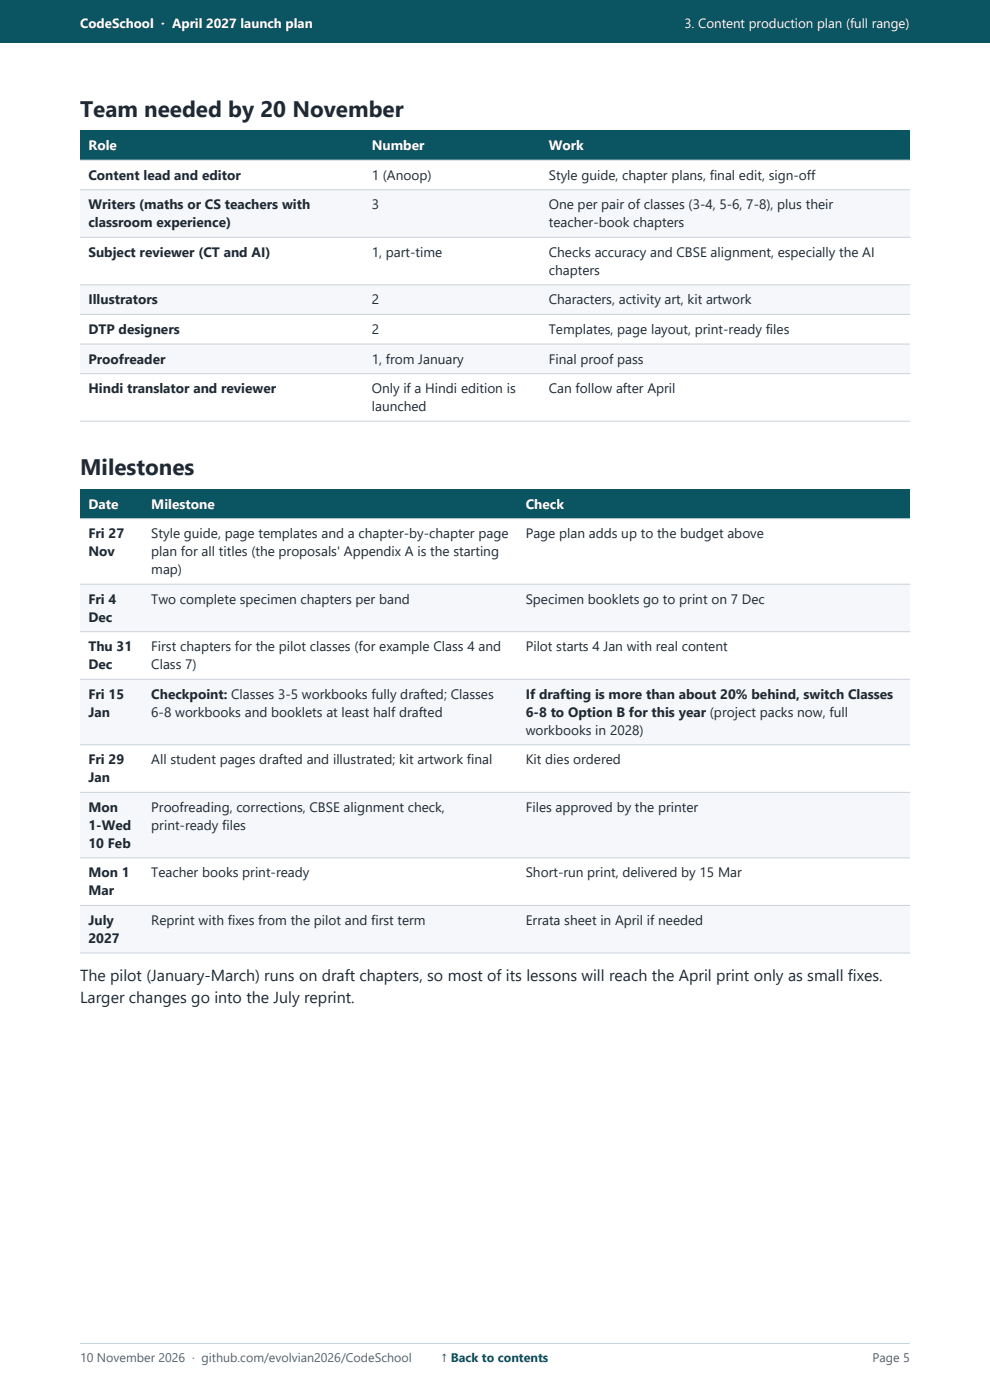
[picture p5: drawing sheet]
<svg xmlns="http://www.w3.org/2000/svg" width="210mm" height="297mm" viewBox="0 0 210 297" stroke-linecap="round" stroke-linejoin="round" font-family="sans-serif">
<defs><g id="words">
<g font-size="4.8" fill="#1f2933">
<text x="17" y="24.8">Team needed by 20 November</text>
<text x="17" y="100.8">Milestones</text>
</g>
<g font-size="3.4" fill="#1f2933">
<text x="17" y="208">The pilot (January-March) runs on draft chapters, so most of its lessons will reach the April print only as small fixes.</text>
<text x="17" y="212.8">Larger changes go into the July reprint.</text>
</g>
<g font-size="2.9" fill="#fff">
<text x="18.8" y="31.9">Role</text>
<text x="78.9" y="31.9">Number</text>
<text x="116.4" y="31.9">Work</text>
<text x="18.8" y="107.9">Date</text>
<text x="32.1" y="107.9">Milestone</text>
<text x="111.5" y="107.9">Check</text>
</g>
<g font-size="2.9" fill="#1f2933">
<text x="18.8" y="38.1">Content lead and editor</text>
<text x="78.9" y="38.1">1 (Anoop)</text>
<text x="116.4" y="38.1">Style guide, chapter plans, final edit, sign-off</text>
<text x="18.8" y="44.4">Writers (maths or CS teachers with</text>
<text x="78.9" y="44.4">3</text>
<text x="116.4" y="44.4">One per pair of classes (3-4, 5-6, 7-8), plus their</text>
<text x="18.8" y="48.2">classroom experience)</text>
<text x="116.4" y="48.2">teacher-book chapters</text>
<text x="18.8" y="54.5">Subject reviewer (CT and AI)</text>
<text x="78.9" y="54.5">1, part-time</text>
<text x="116.4" y="54.5">Checks accuracy and CBSE alignment, especially the AI</text>
<text x="116.4" y="58.3">chapters</text>
<text x="18.8" y="64.6">Illustrators</text>
<text x="78.9" y="64.6">2</text>
<text x="116.4" y="64.6">Characters, activity art, kit artwork</text>
<text x="18.8" y="70.8">DTP designers</text>
<text x="78.9" y="70.8">2</text>
<text x="116.4" y="70.8">Templates, page layout, print-ready files</text>
<text x="18.8" y="77.1">Proofreader</text>
<text x="78.9" y="77.1">1, from January</text>
<text x="116.4" y="77.1">Final proof pass</text>
<text x="18.8" y="83.4">Hindi translator and reviewer</text>
<text x="78.9" y="83.4">Only if a Hindi edition is</text>
<text x="116.4" y="83.4">Can follow after April</text>
<text x="78.9" y="87.2">launched</text>
<text x="18.8" y="114.2">Fri 27</text>
<text x="18.8" y="118">Nov</text>
<text x="32.1" y="114.2">Style guide, page templates and a chapter-by-chapter page</text>
<text x="32.1" y="118">plan for all titles (the proposals' Appendix A is the starting</text>
<text x="111.5" y="114.2">Page plan adds up to the budget above</text>
<text x="32.1" y="121.8">map)</text>
<text x="18.8" y="128.1">Fri 4</text>
<text x="18.8" y="131.9">Dec</text>
<text x="32.1" y="128.1">Two complete specimen chapters per band</text>
<text x="111.5" y="128.1">Specimen booklets go to print on 7 Dec</text>
<text x="18.8" y="138.1">Thu 31</text>
<text x="18.8" y="142">Dec</text>
<text x="32.1" y="138.1">First chapters for the pilot classes (for example Class 4 and</text>
<text x="32.1" y="142">Class 7)</text>
<text x="111.5" y="138.1">Pilot starts 4 Jan with real content</text>
<text x="18.8" y="148.2">Fri 15</text>
<text x="32.1" y="148.2">Checkpoint: Classes 3-5 workbooks fully drafted; Classes</text>
<text x="111.5" y="148.2">If drafting is more than about 20% behind, switch Classes</text>
<text x="18.8" y="152">Jan</text>
<text x="32.1" y="152">6-8 workbooks and booklets at least half drafted</text>
<text x="111.5" y="152">6-8 to Option B for this year (project packs now, full</text>
<text x="111.5" y="155.9">workbooks in 2028)</text>
<text x="18.8" y="162.1">Fri 29</text>
<text x="18.8" y="165.9">Jan</text>
<text x="32.1" y="162.1">All student pages drafted and illustrated; kit artwork final</text>
<text x="111.5" y="162.1">Kit dies ordered</text>
<text x="18.8" y="172.2">Mon</text>
<text x="32.1" y="172.2">Proofreading, corrections, CBSE alignment check,</text>
<text x="111.5" y="172.2">Files approved by the printer</text>
<text x="18.8" y="176">1-Wed</text>
<text x="18.8" y="179.8">10 Feb</text>
<text x="32.1" y="176">print-ready files</text>
<text x="18.8" y="186.1">Mon 1</text>
<text x="18.8" y="189.9">Mar</text>
<text x="32.1" y="186.1">Teacher books print-ready</text>
<text x="111.5" y="186.1">Short-run print, delivered by 15 Mar</text>
<text x="18.8" y="196.2">July</text>
<text x="32.1" y="196.2">Reprint with fixes from the pilot and first term</text>
<text x="111.5" y="196.2">Errata sheet in April if needed</text>
<text x="18.8" y="200">2027</text>
</g>
<g font-size="2.8" fill="#fff">
<text x="17" y="6">CodeSchool · April 2027 launch plan</text>
<text x="145.2" y="6">3. Content production plan (full range)</text>
</g>
<g font-size="2.6" fill="#52606d">
<text x="17" y="289">10 November 2026 · github.com/evolvian2026/CodeSchool</text>
<text x="185.1" y="289">Page 5</text>
</g>
<text font-size="2.6" fill="#0b5563" x="93.7" y="289">↑ Back to contents</text>
</g></defs>
<path d="M17 27.8h176v6.2h-176z" fill-rule="evenodd" fill="#0b5563"/>
<g fill="#f5f7fa">
<path d="M17 40.2h176v10.1h-176z" fill-rule="evenodd"/>
<path d="M17 60.4h176v6.3h-176z" fill-rule="evenodd"/>
<path d="M17 73h176v6.3h-176z" fill-rule="evenodd"/>
</g>
<path d="M17 34h176M17 40.2h176M17 50.3h176M17 60.4h176M17 66.7h176M17 73h176M17 79.3h176M17 89.4h176" fill="none" stroke="#cbd2d9" stroke-width=".21"/>
<path d="M17 103.8h176v6.2h-176z" fill-rule="evenodd" fill="#0b5563"/>
<g fill="#f5f7fa">
<path d="M17 123.9h176v10.1h-176z" fill-rule="evenodd"/>
<path d="M17 144.1h176v13.9h-176z" fill-rule="evenodd"/>
<path d="M17 168.1h176v13.9h-176z" fill-rule="evenodd"/>
<path d="M17 192.1h176v10.1h-176z" fill-rule="evenodd"/>
</g>
<path d="M17 110h176M17 123.9h176M17 134h176M17 144.1h176M17 158h176M17 168.1h176M17 182h176M17 192.1h176M17 202.2h176" fill="none" stroke="#cbd2d9" stroke-width=".21"/>
<path d="M0 0h210v9h-210z" fill-rule="evenodd" fill="#0b5563"/>
<path d="M17 285h176" fill="none" stroke="#cbd2d9" stroke-width=".21"/>
<use href="#words"/>
</svg>
